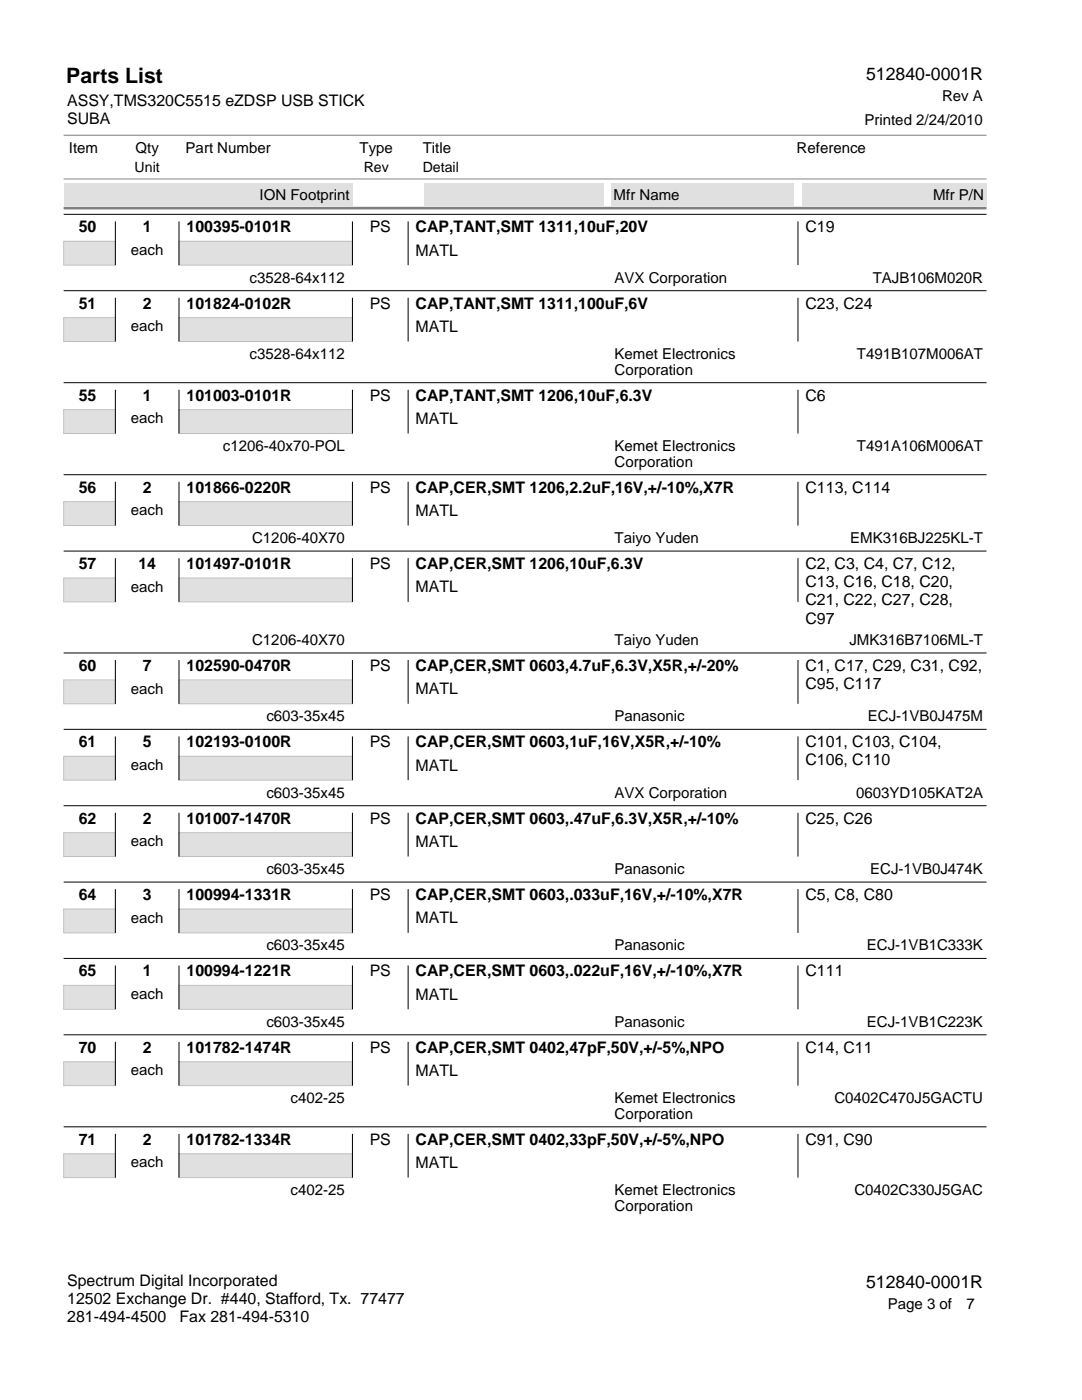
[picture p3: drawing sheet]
<svg xmlns="http://www.w3.org/2000/svg" width="216mm" height="279mm" viewBox="0 0 216 279" stroke-linecap="round" stroke-linejoin="round" font-family="sans-serif">
<defs><g id="words">
<text font-size="4.2" x="13.2" y="16.5">Parts List</text>
<g font-size="3.5">
<text x="172.8" y="15.9">512840-0001R</text>
<text x="172.8" y="257">512840-0001R</text>
</g>
<g font-size="3.2">
<text x="13.4" y="21.1">ASSY,TMS320C5515 eZDSP USB STICK</text>
<text x="13.4" y="24.7">SUBA</text>
<text x="15.7" y="46.3">50</text>
<text x="28.5" y="46.3">1</text>
<text x="37.2" y="46.3">100395-0101R</text>
<text x="73.8" y="46.3">PS</text>
<text x="82.9" y="46.3">CAP,TANT,SMT 1311,10uF,20V</text>
<text x="160.7" y="46.3">C19</text>
<text x="82.9" y="51">MATL</text>
<text x="15.7" y="61.6">51</text>
<text x="28.5" y="61.6">2</text>
<text x="37.2" y="61.6">101824-0102R</text>
<text x="73.8" y="61.6">PS</text>
<text x="82.9" y="61.6">CAP,TANT,SMT 1311,100uF,6V</text>
<text x="160.7" y="61.6">C23, C24</text>
<text x="82.9" y="66.3">MATL</text>
<text x="15.7" y="79.9">55</text>
<text x="28.5" y="79.9">1</text>
<text x="37.2" y="79.9">101003-0101R</text>
<text x="73.8" y="79.9">PS</text>
<text x="82.9" y="79.9">CAP,TANT,SMT 1206,10uF,6.3V</text>
<text x="160.7" y="79.9">C6</text>
<text x="82.9" y="84.6">MATL</text>
<text x="15.7" y="98.3">56</text>
<text x="28.5" y="98.3">2</text>
<text x="37.2" y="98.3">101866-0220R</text>
<text x="73.8" y="98.3">PS</text>
<text x="82.9" y="98.3">CAP,CER,SMT 1206,2.2uF,16V,+/-10%,X7R</text>
<text x="160.7" y="98.3">C113, C114</text>
<text x="82.9" y="103">MATL</text>
<text x="15.7" y="113.5">57</text>
<text x="27.6" y="113.5">14</text>
<text x="37.2" y="113.5">101497-0101R</text>
<text x="73.8" y="113.5">PS</text>
<text x="82.9" y="113.5">CAP,CER,SMT 1206,10uF,6.3V</text>
<text x="160.7" y="113.5">C2, C3, C4, C7, C12,</text>
<text x="82.9" y="118.2">MATL</text>
<text x="160.7" y="117.2">C13, C16, C18, C20,</text>
<text x="160.7" y="120.8">C21, C22, C27, C28,</text>
<text x="160.7" y="124.4">C97</text>
<text x="15.7" y="133.9">60</text>
<text x="28.5" y="133.9">7</text>
<text x="37.2" y="133.9">102590-0470R</text>
<text x="73.8" y="133.9">PS</text>
<text x="82.9" y="133.9">CAP,CER,SMT 0603,4.7uF,6.3V,X5R,+/-20%</text>
<text x="160.7" y="133.9">C1, C17, C29, C31, C92,</text>
<text x="160.7" y="137.5">C95, C117</text>
<text x="82.9" y="138.6">MATL</text>
<text x="15.7" y="149.1">61</text>
<text x="28.5" y="149.1">5</text>
<text x="37.2" y="149.1">102193-0100R</text>
<text x="73.8" y="149.1">PS</text>
<text x="82.9" y="149.1">CAP,CER,SMT 0603,1uF,16V,X5R,+/-10%</text>
<text x="160.7" y="149.1">C101, C103, C104,</text>
<text x="82.9" y="153.8">MATL</text>
<text x="160.7" y="152.8">C106, C110</text>
<text x="15.7" y="164.4">62</text>
<text x="28.5" y="164.4">2</text>
<text x="37.2" y="164.4">101007-1470R</text>
<text x="73.8" y="164.4">PS</text>
<text x="82.9" y="164.4">CAP,CER,SMT 0603,.47uF,6.3V,X5R,+/-10%</text>
<text x="160.7" y="164.4">C25, C26</text>
<text x="82.9" y="169">MATL</text>
<text x="15.7" y="179.6">64</text>
<text x="28.5" y="179.6">3</text>
<text x="37.2" y="179.6">100994-1331R</text>
<text x="73.8" y="179.6">PS</text>
<text x="82.9" y="179.6">CAP,CER,SMT 0603,.033uF,16V,+/-10%,X7R</text>
<text x="160.7" y="179.6">C5, C8, C80</text>
<text x="82.9" y="184.3">MATL</text>
<text x="15.7" y="194.8">65</text>
<text x="28.5" y="194.8">1</text>
<text x="37.2" y="194.8">100994-1221R</text>
<text x="73.8" y="194.8">PS</text>
<text x="82.9" y="194.8">CAP,CER,SMT 0603,.022uF,16V,+/-10%,X7R</text>
<text x="160.7" y="194.8">C111</text>
<text x="82.9" y="199.5">MATL</text>
<text x="15.7" y="210.1">70</text>
<text x="28.5" y="210.1">2</text>
<text x="37.2" y="210.1">101782-1474R</text>
<text x="73.8" y="210.1">PS</text>
<text x="82.9" y="210.1">CAP,CER,SMT 0402,47pF,50V,+/-5%,NPO</text>
<text x="82.9" y="214.8">MATL</text>
<text x="160.7" y="210.1">C14, C11</text>
<text x="15.7" y="228.4">71</text>
<text x="28.5" y="228.4">2</text>
<text x="37.2" y="228.4">101782-1334R</text>
<text x="73.8" y="228.4">PS</text>
<text x="82.9" y="228.4">CAP,CER,SMT 0402,33pF,50V,+/-5%,NPO</text>
<text x="82.9" y="233.1">MATL</text>
<text x="160.7" y="228.4">C91, C90</text>
<text x="13.4" y="256.7">Spectrum Digital Incorporated</text>
<text x="13.4" y="260.3">12502 Exchange Dr. #440, Stafford, Tx. 77477</text>
<text x="13.4" y="263.9">281-494-4500</text>
<text x="35.8" y="263.9">Fax 281-494-5310</text>
</g>
<g font-size="3">
<text x="188" y="20.2">Rev A</text>
<text x="172.5" y="24.9">Printed 2/24/2010</text>
<text x="13.8" y="30.5">Item</text>
<text x="27" y="30.5">Qty</text>
<text x="37" y="30.5">Part Number</text>
<text x="71.8" y="30.5">Type</text>
<text x="84.3" y="30.5">Title</text>
<text x="159" y="30.5">Reference</text>
<text x="51.8" y="39.9">ION Footprint</text>
<text x="122.4" y="39.9">Mfr Name</text>
<text x="186.2" y="39.9">Mfr P/N</text>
<text x="26.1" y="50.9">each</text>
<text x="49.8" y="56.4">c3528-64x112</text>
<text x="122.6" y="56.4">AVX Corporation</text>
<text x="174.1" y="56.4">TAJB106M020R</text>
<text x="26.1" y="66.1">each</text>
<text x="49.8" y="71.7">c3528-64x112</text>
<text x="122.6" y="71.7">Kemet Electronics</text>
<text x="171" y="71.7">T491B107M006AT</text>
<text x="122.6" y="74.9">Corporation</text>
<text x="26.1" y="84.5">each</text>
<text x="44.5" y="90">c1206-40x70-POL</text>
<text x="122.6" y="90">Kemet Electronics</text>
<text x="122.6" y="93.3">Corporation</text>
<text x="171" y="90">T491A106M006AT</text>
<text x="26.1" y="102.8">each</text>
<text x="50.3" y="108.4">C1206-40X70</text>
<text x="122.6" y="108.4">Taiyo Yuden</text>
<text x="169.7" y="108.4">EMK316BJ225KL-T</text>
<text x="26.1" y="118.1">each</text>
<text x="50.3" y="128.7">C1206-40X70</text>
<text x="122.6" y="128.7">Taiyo Yuden</text>
<text x="169.5" y="128.7">JMK316B7106ML-T</text>
<text x="26.1" y="138.4">each</text>
<text x="53.1" y="144">c603-35x45</text>
<text x="122.6" y="144">Panasonic</text>
<text x="173.2" y="144">ECJ-1VB0J475M</text>
<text x="26.1" y="153.7">each</text>
<text x="53.1" y="159.2">c603-35x45</text>
<text x="122.6" y="159.2">AVX Corporation</text>
<text x="170.8" y="159.2">0603YD105KAT2A</text>
<text x="26.1" y="168.9">each</text>
<text x="53.1" y="174.4">c603-35x45</text>
<text x="122.6" y="174.4">Panasonic</text>
<text x="173.7" y="174.4">ECJ-1VB0J474K</text>
<text x="26.1" y="184.1">each</text>
<text x="53.1" y="189.7">c603-35x45</text>
<text x="122.6" y="189.7">Panasonic</text>
<text x="173" y="189.7">ECJ-1VB1C333K</text>
<text x="26.1" y="199.4">each</text>
<text x="53.1" y="204.9">c603-35x45</text>
<text x="122.6" y="204.9">Panasonic</text>
<text x="173" y="204.9">ECJ-1VB1C223K</text>
<text x="26.1" y="214.6">each</text>
<text x="58" y="220.2">c402-25</text>
<text x="122.6" y="220.2">Kemet Electronics</text>
<text x="166.5" y="220.2">C0402C470J5GACTU</text>
<text x="122.6" y="223.4">Corporation</text>
<text x="26.1" y="233">each</text>
<text x="58" y="238.5">c402-25</text>
<text x="122.6" y="238.5">Kemet Electronics</text>
<text x="170.5" y="238.5">C0402C330J5GAC</text>
<text x="122.6" y="241.8">Corporation</text>
<text x="177.1" y="261.3">Page 3 of</text>
<text x="192.8" y="261.3">7</text>
</g>
<g font-size="2.8">
<text x="26.9" y="34.3">Unit</text>
<text x="72.6" y="34.3">Rev</text>
<text x="84.3" y="34.3">Detail</text>
</g>
</g></defs>
<path d="M12.7 48.2h10.3v4.7h-10.3z" fill="#e0e0e0"/>
<path d="M12.7 48.2h10.3v4.7h-10.3z" fill="none" stroke="#c0c0c0" stroke-width=".2"/>
<path d="M35.7 48.2h34.6v4.7h-34.6z" fill="#e0e0e0"/>
<path d="M35.7 48.2h34.6v4.7h-34.6z" fill="none" stroke="#c0c0c0" stroke-width=".2"/>
<path d="M12.7 42.8h184.1M23 44.2v8.7M35.7 44.2v8.7M70.3 44.2v8.7M81.4 44.2v8.7M159.2 44.2v8.7" fill="none" stroke="#000" stroke-width=".2"/>
<path d="M12.7 63.4h10.3v4.8h-10.3z" fill="#e0e0e0"/>
<path d="M12.7 63.4h10.3v4.8h-10.3z" fill="none" stroke="#c0c0c0" stroke-width=".2"/>
<path d="M35.7 63.4h34.6v4.8h-34.6z" fill="#e0e0e0"/>
<path d="M35.7 63.4h34.6v4.8h-34.6z" fill="none" stroke="#c0c0c0" stroke-width=".2"/>
<path d="M12.7 58h184.1M23 59.4v8.8M35.7 59.4v8.8M70.3 59.4v8.8M81.4 59.4v8.8M159.2 59.4v8.8" fill="none" stroke="#000" stroke-width=".2"/>
<path d="M12.7 81.8h10.3v4.7h-10.3z" fill="#e0e0e0"/>
<path d="M12.7 81.8h10.3v4.7h-10.3z" fill="none" stroke="#c0c0c0" stroke-width=".2"/>
<path d="M35.7 81.8h34.6v4.7h-34.6z" fill="#e0e0e0"/>
<path d="M35.7 81.8h34.6v4.7h-34.6z" fill="none" stroke="#c0c0c0" stroke-width=".2"/>
<path d="M12.7 76.4h184.1M23 77.8v8.7M35.7 77.8v8.7M70.3 77.8v8.7M81.4 77.8v8.7M159.2 77.8v8.7" fill="none" stroke="#000" stroke-width=".2"/>
<path d="M12.7 100.1h10.3v4.8h-10.3z" fill="#e0e0e0"/>
<path d="M12.7 100.1h10.3v4.8h-10.3z" fill="none" stroke="#c0c0c0" stroke-width=".2"/>
<path d="M35.7 100.1h34.6v4.8h-34.6z" fill="#e0e0e0"/>
<path d="M35.7 100.1h34.6v4.8h-34.6z" fill="none" stroke="#c0c0c0" stroke-width=".2"/>
<path d="M12.7 94.7h184.1M23 96.1v8.8M35.7 96.1v8.8M70.3 96.1v8.8M81.4 96.1v8.8M159.2 96.1v8.8" fill="none" stroke="#000" stroke-width=".2"/>
<path d="M12.7 115.4h10.3v4.7h-10.3z" fill="#e0e0e0"/>
<path d="M12.7 115.4h10.3v4.7h-10.3z" fill="none" stroke="#c0c0c0" stroke-width=".2"/>
<path d="M35.7 115.4h34.6v4.7h-34.6z" fill="#e0e0e0"/>
<path d="M35.7 115.4h34.6v4.7h-34.6z" fill="none" stroke="#c0c0c0" stroke-width=".2"/>
<path d="M12.7 110h184.1M23 111.4v8.7M35.7 111.4v8.7M70.3 111.4v8.7M81.4 111.4v8.7M159.2 111.4v8.7" fill="none" stroke="#000" stroke-width=".2"/>
<path d="M12.7 135.7h10.3v4.8h-10.3z" fill="#e0e0e0"/>
<path d="M12.7 135.7h10.3v4.8h-10.3z" fill="none" stroke="#c0c0c0" stroke-width=".2"/>
<path d="M35.7 135.7h34.6v4.8h-34.6z" fill="#e0e0e0"/>
<path d="M35.7 135.7h34.6v4.8h-34.6z" fill="none" stroke="#c0c0c0" stroke-width=".2"/>
<path d="M12.7 130.3h184.1M23 131.7v8.8M35.7 131.7v8.8M70.3 131.7v8.8M81.4 131.7v8.8M159.2 131.7v8.8" fill="none" stroke="#000" stroke-width=".2"/>
<path d="M12.7 150.9h10.3v4.8h-10.3z" fill="#e0e0e0"/>
<path d="M12.7 150.9h10.3v4.8h-10.3z" fill="none" stroke="#c0c0c0" stroke-width=".2"/>
<path d="M35.7 150.9h34.6v4.8h-34.6z" fill="#e0e0e0"/>
<path d="M35.7 150.9h34.6v4.8h-34.6z" fill="none" stroke="#c0c0c0" stroke-width=".2"/>
<path d="M12.7 145.6h184.1M23 147v8.7M35.7 147v8.7M70.3 147v8.7M81.4 147v8.7M159.2 147v8.7" fill="none" stroke="#000" stroke-width=".2"/>
<path d="M12.7 166.2h10.3v4.7h-10.3z" fill="#e0e0e0"/>
<path d="M12.7 166.2h10.3v4.7h-10.3z" fill="none" stroke="#c0c0c0" stroke-width=".2"/>
<path d="M35.7 166.2h34.6v4.7h-34.6z" fill="#e0e0e0"/>
<path d="M35.7 166.2h34.6v4.7h-34.6z" fill="none" stroke="#c0c0c0" stroke-width=".2"/>
<path d="M12.7 160.8h184.1M23 162.2v8.7M35.7 162.2v8.7M70.3 162.2v8.7M81.4 162.2v8.7M159.2 162.2v8.7" fill="none" stroke="#000" stroke-width=".2"/>
<path d="M12.7 181.4h10.3v4.8h-10.3z" fill="#e0e0e0"/>
<path d="M12.7 181.4h10.3v4.8h-10.3z" fill="none" stroke="#c0c0c0" stroke-width=".2"/>
<path d="M35.7 181.4h34.6v4.8h-34.6z" fill="#e0e0e0"/>
<path d="M35.7 181.4h34.6v4.8h-34.6z" fill="none" stroke="#c0c0c0" stroke-width=".2"/>
<path d="M12.7 176h184.1M23 177.4v8.8M35.7 177.4v8.8M70.3 177.4v8.8M81.4 177.4v8.8M159.2 177.4v8.8" fill="none" stroke="#000" stroke-width=".2"/>
<path d="M12.7 196.7h10.3v4.7h-10.3z" fill="#e0e0e0"/>
<path d="M12.7 196.7h10.3v4.7h-10.3z" fill="none" stroke="#c0c0c0" stroke-width=".2"/>
<path d="M35.7 196.7h34.6v4.7h-34.6z" fill="#e0e0e0"/>
<path d="M35.7 196.7h34.6v4.7h-34.6z" fill="none" stroke="#c0c0c0" stroke-width=".2"/>
<path d="M12.7 191.3h184.1M23 192.7v8.7M35.7 192.7v8.7M70.3 192.7v8.7M81.4 192.7v8.7M159.2 192.7v8.7" fill="none" stroke="#000" stroke-width=".2"/>
<path d="M12.7 211.9h10.3v4.8h-10.3z" fill="#e0e0e0"/>
<path d="M12.7 211.9h10.3v4.8h-10.3z" fill="none" stroke="#c0c0c0" stroke-width=".2"/>
<path d="M35.7 211.9h34.6v4.8h-34.6z" fill="#e0e0e0"/>
<path d="M35.7 211.9h34.6v4.8h-34.6z" fill="none" stroke="#c0c0c0" stroke-width=".2"/>
<path d="M12.7 206.5h184.1M23 207.9v8.8M35.7 207.9v8.8M70.3 207.9v8.8M81.4 207.9v8.8M159.2 207.9v8.8" fill="none" stroke="#000" stroke-width=".2"/>
<path d="M12.7 230.3h10.3v4.7h-10.3z" fill="#e0e0e0"/>
<path d="M12.7 230.3h10.3v4.7h-10.3z" fill="none" stroke="#c0c0c0" stroke-width=".2"/>
<path d="M35.7 230.3h34.6v4.7h-34.6z" fill="#e0e0e0"/>
<path d="M35.7 230.3h34.6v4.7h-34.6z" fill="none" stroke="#c0c0c0" stroke-width=".2"/>
<path d="M12.7 224.9h184.1M23 226.3v8.7M35.7 226.3v8.7M70.3 226.3v8.7M81.4 226.3v8.7M159.2 226.3v8.7" fill="none" stroke="#000" stroke-width=".2"/>
<path d="M12.7 41.5h184.1" fill="none" stroke="#808080" stroke-width=".53"/>
<g fill="#e0e0e0">
<path d="M12.7 36.5h57.6v4.5h-57.6z"/>
<path d="M84.6 36.5h35.7v4.5h-35.7z"/>
<path d="M121.9 36.5h36.5v4.5h-36.5z"/>
<path d="M160 36.5h36.8v4.5h-36.8z"/>
</g>
<path d="M12.7 35.7h184.1M12.7 27h184.1" fill="none" stroke="#808080" stroke-width=".2"/>
<use href="#words"/>
</svg>
